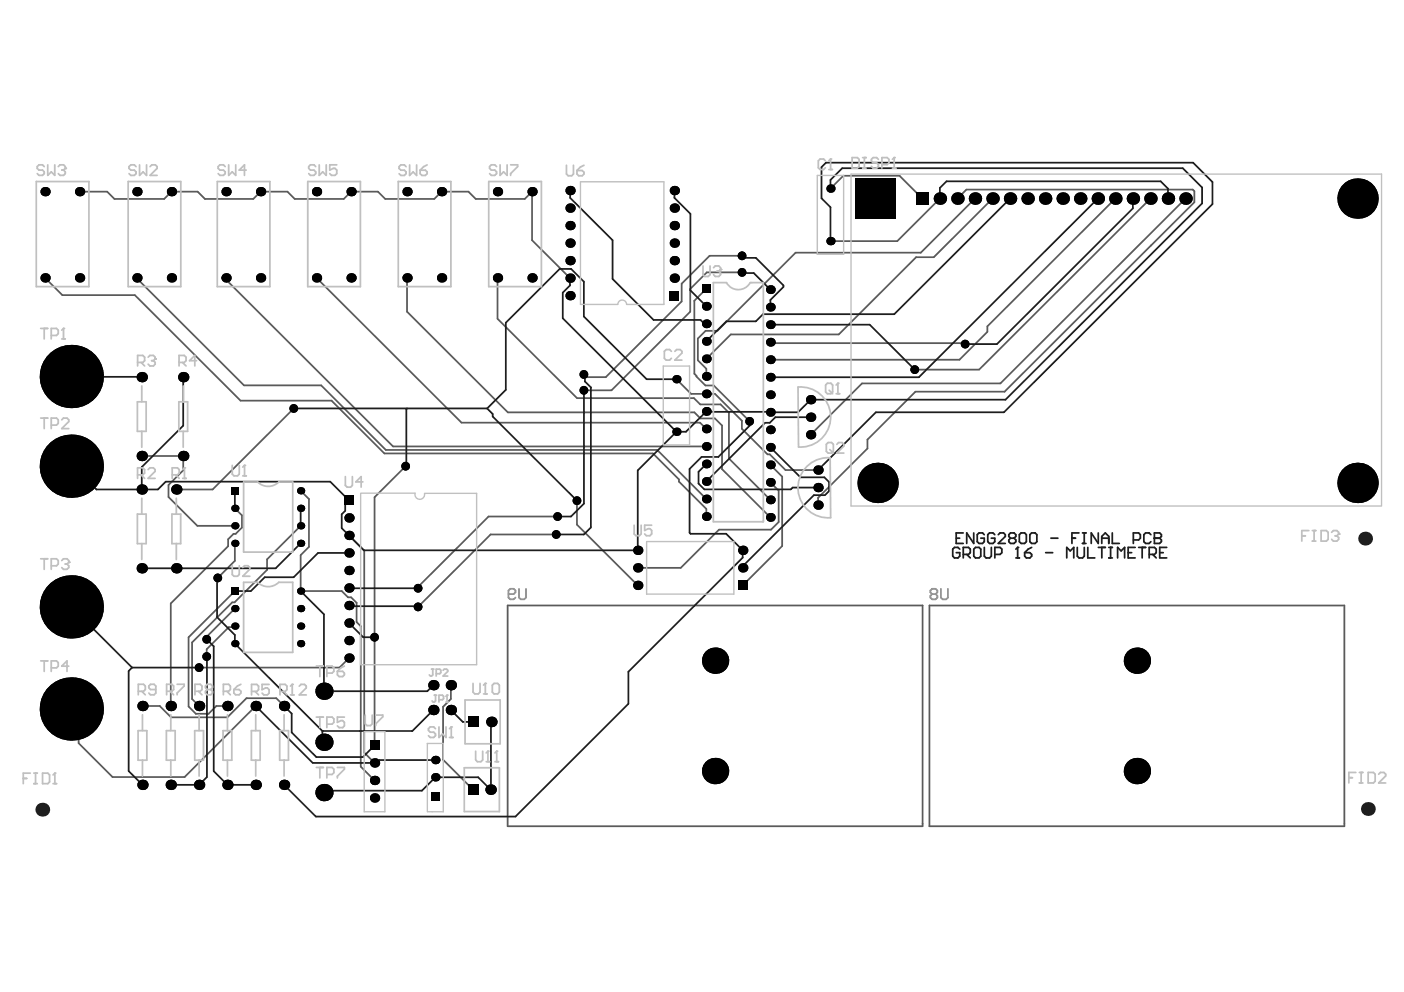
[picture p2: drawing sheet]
<svg xmlns="http://www.w3.org/2000/svg" width="297mm" height="210mm" viewBox="0 0 297 210" stroke-linecap="round" stroke-linejoin="round" font-family="sans-serif">
<path d="M107.6 125.7h1.1l.4-.4v-.3l-.4-.4h-.8l-.3 .4v1.4l.3 .4h.8l.4-.4M109.8 124.6v1.8l.4 .4h.7l.4-.4v-1.8M197.2 125.7l-.4 .4v.3l.4 .4h.7l.4-.4v-.3l-.4-.4M197.2 125.7l-.4-.4v-.3l.4-.4h.7l.4 .4v.3l-.4 .4M197.2 125.7h.7M199.1 124.6v1.8l.3 .4h.8l.3-.4v-1.8" fill="none" stroke="#8c8c8c" stroke-width=".37"/>
<path d="M22.7 40.6l1.5 1.5M29 58.8v.1" fill="none" stroke="#5a5a5a" stroke-width=".37"/>
<circle cx="28.5" cy="58.8" r=".19" fill="#5a5a5a"/>
<path d="M47.8 58.8v.4" fill="none" stroke="#5a5a5a" stroke-width=".37"/>
<circle cx="46.9" cy="58.8" r=".19" fill="#5a5a5a"/>
<path d="M49.4 113h.5M49.1 127.5h.5M49.7 132.5l-.2 .2" fill="none" stroke="#5a5a5a" stroke-width=".37"/>
<circle cx="55.1" cy="40.6" r=".19" fill="#5a5a5a"/>
<path d="M60.8 40.6l1.6 1.5" fill="none" stroke="#5a5a5a" stroke-width=".37"/>
<g fill="#5a5a5a">
<circle cx="63.6" cy="111.3" r=".19"/>
<circle cx="63.6" cy="103.8" r=".19"/>
<circle cx="67" cy="58.8" r=".19"/>
</g>
<path d="M73.6 126.4h.7" fill="none" stroke="#5a5a5a" stroke-width=".37"/>
<circle cx="74.3" cy="40.6" r=".19" fill="#5a5a5a"/>
<path d="M74.3 40.6l-1.6 1.5" fill="none" stroke="#5a5a5a" stroke-width=".37"/>
<circle cx="93.4" cy="40.6" r=".19" fill="#5a5a5a"/>
<path d="M99.1 40.6l1.5 1.5" fill="none" stroke="#5a5a5a" stroke-width=".37"/>
<circle cx="112.6" cy="40.6" r=".19" fill="#5a5a5a"/>
<path d="M112.6 40.6l-1.6 1.5M120.6 58.5v.4M146.9 79.1l.4 .6M149.4 83.3h1.9M143.6 101.4v.5" fill="none" stroke="#5a5a5a" stroke-width=".37"/>
<g fill="#5a5a5a">
<circle cx="157.1" cy="123.9" r=".19"/>
<circle cx="171.5" cy="92" r=".19"/>
</g>
<g fill="none" stroke="#5a5a5a" stroke-width=".37">
<path d="M86.1 58.8v7.2M105.3 58.8v8.6M112.6 40.6v10.2M243.5 51.9h.1M252.4 40.1l.3 .4v2.3M144.2 60v3.8M146 61.1v4.9M146.9 63.6v15.5M147.6 71.6v4.6M149.4 78v1.6M163 72.4l.2 .2M204 72.6l.2 .2"/>
<path d="M208.9 69v1.2M38.8 96.5v3M146.8 84.2l1.3 1.4M146.9 87.3l1.3 1.2M152.4 85.6l1.8 1.7v9.7M152.8 90v9.3M157 89v1.7M162.4 96.1h.5M183.5 93v1.9M35.6 102.6v2.6M49.7 115v3.7M56.5 118.4v2.2"/>
<path d="M63.6 103.8l1.8 1.8v10.1l-1.8 1.8v7.6M77.1 116.5v42.8M79.2 105.2v29.6M122.1 105.9v5.1M149.4 107.7v1.6M164.7 103.8v6.7M165.5 100.9v14.6M36.1 127.7v21.7M39.9 134.8v14.7l1.5 1.5M40.6 135.9v12l1.5 1.5M43.7 134.7v.6M43.7 137.4v1.5"/>
<path d="M72.3 125.1l1.3 1.3M75.4 127.5v4.1l.9 .9v29.7M79.2 135.3v22.4M107.4 128.1v46.7M195.2 128.1v46.7M284.4 128.1v46.7M16.6 151.6v5.6M33.8 149.4l2.4 2.4M95.4 145v2.9l-1.7 1.7v11.2"/>
</g>
<circle cx="9.5" cy="58.8" r=".19" fill="#5a5a5a"/>
<path d="M16.8 40.6h5.9M15.1 150l1.5 1.6" fill="none" stroke="#5a5a5a" stroke-width=".37"/>
<circle cx="36.3" cy="40.6" r=".19" fill="#5a5a5a"/>
<g fill="none" stroke="#5a5a5a" stroke-width=".37">
<path d="M175.7 39.9l2.7-2.7h11.9l4.8 4.8M9.5 58.8l3.7 3.6h15.3l22.4 22.4h19.2l11.2 11.1h56.8l5.5 5.5M29 58.9l22.6 22.6h16.4l13.6 13.7h57.4l10.4 10.4M47.8 59.2l35.4 35.3h66.2M60.8 40.6h-5.7l-1.5 1.5h-10.2l-1.6-1.5h-5.5l-1.6 1.5h-10.5M62.4 42.1h10.3M67 58.8l30.6 30.6h50.5l1.3 1.4M74.3 40.6h5.7l1.5 1.5h10.4l1.5-1.5h5.7M100.6 42.1h10.4M112.6 50.8l8 8.1M157 57.6h-7.5l-3.5 3.5M157 54.1h-6.9l-5.9 5.9"/>
<path d="M198.8 42l-9 9h-14.1M206.3 42l-11.5 11.5h-26.5l-16.5 16.5h-2.5l-1.7 1.6M210 42l-12.4 12.4h-3.8l-16.3 16.4h-22.9l-5.2 5.1M236 42l-27.1 27M243.4 42l-36.3 36.2h-13.6M250.8 42l-39.1 39.1h-29.3l-10.9 10.9M252.4 40.1h-47.9l-1.9 1.9M252.7 42.8l-40.2 40.1h-18.8l-10.2 10.1M86.1 66l21.4 21.3h39.4M105.3 67.4l16.8 16.8h24.7M144.2 63.8l-16 16h-4.2M146 66l-16.6 16.6h-5.9"/>
<path d="M147.3 79.7l1.9 1.9h1.8l7.6 7.6M147.6 76.2l1.8 1.8M149.4 61.1l-2.5 2.5M163.2 72.6h40.8M208.9 70.2l-5.9 5.9h-40M30 96.5h8.8M38.8 99.5l-3.2 3.1M62.1 86.4l-17.1 17.2h-7.7M85.8 98.6l-6.6 6.6M143.1 80.2l3.1 3.1h3.2M148.1 85.6h4.3M148.2 88.5h3l1.6 1.5"/>
<path d="M151.3 83.3l5.7 5.7M152.8 99.3l10.2 10.2M154.2 97l8.8 8.8M157 90.7l5.4 5.4M162.9 96.1l3.3 3.4h6.9M163 98.4l2.5 2.5M183.5 94.9l-10.4 10.4v1.6M35.6 105.2l6.2 6.1h7.9M49.4 113l-1.1 1.1v1.5l-12.2 12.1M49.7 107.6l1.5 1.4v2.6l-1.3 1.4M49.7 118.7l-3.6 3.6M63.6 111.3l-7.1 7.1"/>
<path d="M73.8 113.3l3.3 3.2M117.7 113.1h-13.9l-15.3 15.3M118 109.3h-14.6l-15.1 15M122.1 111l12.8 12.9M143.6 101.9l5.8 5.8M163 102.1l1.7 1.7M164.7 110.5l-1.6 1.6h-11l-8.1 8.1h-9.1M165.5 115.5l-8.4 8.4M49.1 127.5l-8.5 8.4M49.5 132.7h-1.1l-4.7 4.7M49.7 125.1l-9.8 9.7M49.7 128.8l-6 5.9"/>
<path d="M56.5 120.6l-6.9 6.9M63.6 125.1h8.7M73.8 139.2l-2 2.1h-29.7M74.3 126.4l1.1 1.1M107.4 128.1h87.8M284.4 128.1h-87.8v46.7h87.8M30.1 149.4h3.7M48.1 149.4h-2.3l-1.7 1.6h-2.7M54.1 149.4l-15 15h-15.3l-7.2-7.2M60.1 149.4l-1.7-1.7h-6.2l-4.1 4.1h-11.9M77.1 159.3l2.1 2.1M76.3 162.2l2.9 2.9"/>
<path d="M93.7 160.8l6.4 6.3M107.4 174.8h87.8"/>
</g>
<g fill="#000">
<circle cx="175.7" cy="39.9" r=".88"/>
<circle cx="9.5" cy="58.8" r=".99"/>
<circle cx="9.5" cy="40.6" r=".99"/>
<circle cx="16.8" cy="40.6" r=".99"/>
<circle cx="16.8" cy="58.8" r=".99"/>
<circle cx="29" cy="58.8" r=".99"/>
<circle cx="29" cy="40.6" r=".99"/>
<circle cx="36.3" cy="58.8" r=".99"/>
<circle cx="36.3" cy="40.6" r=".99"/>
<circle cx="47.8" cy="58.8" r=".99"/>
<circle cx="47.8" cy="40.6" r=".99"/>
<circle cx="55.1" cy="40.6" r=".99"/>
<circle cx="55.1" cy="58.8" r=".99"/>
<circle cx="67" cy="58.8" r=".99"/>
<circle cx="67" cy="40.6" r=".99"/>
<circle cx="74.3" cy="58.8" r=".99"/>
<circle cx="74.3" cy="40.6" r=".99"/>
<circle cx="86.1" cy="40.6" r=".99"/>
<circle cx="86.1" cy="58.8" r=".99"/>
<circle cx="93.4" cy="40.6" r=".99"/>
<circle cx="93.4" cy="58.8" r=".99"/>
<circle cx="105.3" cy="58.8" r=".99"/>
<circle cx="105.3" cy="40.6" r=".99"/>
<circle cx="112.6" cy="58.8" r=".99"/>
<circle cx="112.6" cy="40.6" r=".99"/>
<circle cx="120.6" cy="58.9" r=".99"/>
<circle cx="120.6" cy="47.7" r=".99"/>
<circle cx="120.6" cy="40.3" r=".99"/>
<circle cx="120.6" cy="44" r=".99"/>
<circle cx="120.6" cy="55.1" r=".99"/>
<circle cx="120.6" cy="51.4" r=".99"/>
<circle cx="142.7" cy="58.9" r=".99"/>
<circle cx="142.7" cy="44" r=".99"/>
<circle cx="142.7" cy="55.1" r=".99"/>
<circle cx="142.7" cy="51.4" r=".99"/>
<circle cx="142.7" cy="40.3" r=".99"/>
<circle cx="142.7" cy="47.7" r=".99"/>
<circle cx="157" cy="57.6" r=".93"/>
<circle cx="157" cy="54.1" r=".93"/>
<circle cx="175.7" cy="51" r=".88"/>
<circle cx="198.8" cy="42" r="1.32"/>
<circle cx="202.6" cy="42" r="1.32"/>
<circle cx="206.3" cy="42" r="1.32"/>
<circle cx="210" cy="42" r="1.32"/>
<circle cx="213.7" cy="42" r="1.32"/>
<circle cx="217.4" cy="42" r="1.32"/>
<circle cx="221.1" cy="42" r="1.32"/>
<circle cx="224.8" cy="42" r="1.32"/>
<circle cx="228.5" cy="42" r="1.32"/>
<circle cx="232.3" cy="42" r="1.32"/>
<circle cx="236" cy="42" r="1.32"/>
<circle cx="239.7" cy="42" r="1.32"/>
<circle cx="243.4" cy="42" r="1.32"/>
<circle cx="247.1" cy="42" r="1.32"/>
<circle cx="250.8" cy="42" r="1.32"/>
<circle cx="287.2" cy="42" r="4.3"/>
<circle cx="15.1" cy="79.7" r="6.7"/>
<circle cx="30" cy="79.8" r="1.1"/>
<circle cx="38.8" cy="79.8" r="1.1"/>
<circle cx="120.6" cy="62.6" r=".99"/>
<circle cx="123.5" cy="79.2" r=".93"/>
<circle cx="149.4" cy="79.6" r=".93"/>
<circle cx="149.4" cy="64.8" r=".93"/>
<circle cx="149.4" cy="72.2" r=".93"/>
<circle cx="149.4" cy="75.9" r=".93"/>
<circle cx="149.4" cy="68.5" r=".93"/>
<circle cx="163" cy="72.4" r=".93"/>
<circle cx="163" cy="76.1" r=".93"/>
<circle cx="163" cy="68.7" r=".93"/>
<circle cx="163" cy="65" r=".93"/>
<circle cx="163" cy="79.8" r=".93"/>
<circle cx="163" cy="61.3" r=".93"/>
<circle cx="193.5" cy="78.2" r=".93"/>
<circle cx="204.2" cy="72.8" r=".93"/>
<circle cx="15.1" cy="98.6" r="6.7"/>
<circle cx="30" cy="96.5" r="1.1"/>
<circle cx="38.8" cy="96.5" r="1.1"/>
<circle cx="62.1" cy="86.4" r=".93"/>
<circle cx="85.8" cy="98.6" r=".93"/>
<circle cx="123.5" cy="82.6" r=".93"/>
<circle cx="143.1" cy="91.4" r=".88"/>
<circle cx="143.1" cy="80.2" r=".88"/>
<circle cx="149.4" cy="87.1" r=".93"/>
<circle cx="149.4" cy="94.5" r=".93"/>
<circle cx="149.4" cy="98.2" r=".93"/>
<circle cx="149.4" cy="90.8" r=".93"/>
<circle cx="149.4" cy="83.3" r=".93"/>
<circle cx="158.6" cy="89.2" r=".93"/>
<circle cx="163" cy="98.4" r=".93"/>
<circle cx="163" cy="87.2" r=".93"/>
<circle cx="163" cy="90.9" r=".93"/>
<circle cx="163" cy="83.5" r=".93"/>
<circle cx="163" cy="94.7" r=".93"/>
<circle cx="171.5" cy="92" r=".99"/>
<circle cx="171.5" cy="84.6" r=".99"/>
<circle cx="171.5" cy="88.3" r=".99"/>
<circle cx="173.1" cy="99.5" r=".99"/>
<circle cx="30" cy="103.6" r="1.1"/>
<circle cx="37.3" cy="103.6" r="1.1"/>
<circle cx="49.7" cy="115" r=".77"/>
<circle cx="49.7" cy="107.6" r=".77"/>
<circle cx="49.7" cy="111.3" r=".77"/>
<circle cx="63.6" cy="115" r=".77"/>
<circle cx="63.6" cy="103.8" r=".77"/>
<circle cx="63.6" cy="111.3" r=".77"/>
<circle cx="63.6" cy="107.6" r=".77"/>
<circle cx="73.8" cy="117" r=".99"/>
<circle cx="73.8" cy="113.3" r=".99"/>
<circle cx="73.8" cy="109.6" r=".99"/>
<circle cx="117.7" cy="113.1" r=".93"/>
<circle cx="118" cy="109.3" r=".93"/>
<circle cx="122.1" cy="105.9" r=".93"/>
<circle cx="134.9" cy="116.4" r=".99"/>
<circle cx="149.4" cy="101.9" r=".93"/>
<circle cx="149.4" cy="105.6" r=".93"/>
<circle cx="149.4" cy="109.3" r=".93"/>
<circle cx="157.1" cy="116.4" r=".99"/>
<circle cx="163" cy="109.5" r=".93"/>
<circle cx="163" cy="105.8" r=".93"/>
<circle cx="163" cy="102.1" r=".93"/>
<circle cx="173.1" cy="103.2" r=".99"/>
<circle cx="173.1" cy="106.9" r=".99"/>
<circle cx="185.7" cy="102.2" r="4.3"/>
<circle cx="287.2" cy="102.2" r="4.3"/>
<circle cx="15.1" cy="128.4" r="6.7"/>
<circle cx="30" cy="120.3" r="1.1"/>
<circle cx="37.3" cy="120.3" r="1.1"/>
<circle cx="43.7" cy="138.9" r=".93"/>
<circle cx="43.7" cy="135.3" r=".93"/>
<circle cx="46.1" cy="122.3" r=".93"/>
<circle cx="49.7" cy="132.5" r=".77"/>
<circle cx="49.7" cy="136.2" r=".77"/>
<circle cx="49.7" cy="128.8" r=".77"/>
<circle cx="63.6" cy="132.5" r=".77"/>
<circle cx="63.6" cy="136.2" r=".77"/>
<circle cx="63.6" cy="128.8" r=".77"/>
<circle cx="63.6" cy="125.1" r=".77"/>
<circle cx="73.8" cy="139.2" r=".99"/>
<circle cx="73.8" cy="120.7" r=".99"/>
<circle cx="73.8" cy="124.4" r=".99"/>
<circle cx="73.8" cy="135.5" r=".99"/>
<circle cx="73.8" cy="131.8" r=".99"/>
<circle cx="73.8" cy="128.1" r=".99"/>
<circle cx="79.2" cy="134.8" r=".93"/>
<circle cx="88.5" cy="124.5" r=".93"/>
<circle cx="88.5" cy="128.4" r=".93"/>
<circle cx="134.9" cy="120.2" r=".99"/>
<circle cx="134.9" cy="123.9" r=".99"/>
<circle cx="151.3" cy="139.8" r="2.79"/>
<circle cx="157.1" cy="120.2" r=".99"/>
<circle cx="240.5" cy="139.8" r="2.79"/>
<circle cx="15.1" cy="150" r="6.7"/>
<circle cx="30.1" cy="149.4" r="1.1"/>
<circle cx="36.1" cy="149.4" r="1.1"/>
<circle cx="42.1" cy="149.4" r="1.1"/>
<circle cx="42.1" cy="141.3" r=".93"/>
<circle cx="48.1" cy="149.4" r="1.1"/>
<circle cx="54.1" cy="149.4" r="1.1"/>
<circle cx="60.1" cy="149.4" r="1.1"/>
<circle cx="68.5" cy="146.3" r="1.83"/>
<circle cx="68.5" cy="157.1" r="1.83"/>
<circle cx="91.7" cy="145" r="1.1"/>
<circle cx="91.7" cy="150.2" r="1.1"/>
<circle cx="95.4" cy="145" r="1.1"/>
<circle cx="95.4" cy="150.2" r="1.1"/>
<circle cx="104" cy="152.8" r="1.11"/>
<circle cx="30.1" cy="166.1" r="1.1"/>
<circle cx="36.1" cy="166.1" r="1.1"/>
<circle cx="42.1" cy="166.1" r="1.1"/>
<circle cx="48.1" cy="166.1" r="1.1"/>
<circle cx="54.1" cy="166.1" r="1.1"/>
<circle cx="60.1" cy="166.1" r="1.1"/>
<circle cx="68.5" cy="167.7" r="1.83"/>
<circle cx="79.2" cy="161.4" r=".99"/>
<circle cx="79.2" cy="165.1" r=".99"/>
<circle cx="79.2" cy="168.8" r=".99"/>
<circle cx="92.1" cy="164.5" r=".89"/>
<circle cx="92.1" cy="160.8" r=".89"/>
<circle cx="103.8" cy="167.1" r="1.11"/>
<circle cx="151.3" cy="163.2" r="2.79"/>
<circle cx="240.5" cy="163.2" r="2.79"/>
</g>
<g fill="#000">
<path d="M181 37.8h8.6v8.5h-8.6z" fill-rule="evenodd"/>
<path d="M193.8 40.7h2.7v2.6h-2.7z" fill-rule="evenodd"/>
<path d="M141.7 61.6h2v1.9h-2z" fill-rule="evenodd"/>
<path d="M148.5 60.2h1.9v1.8h-1.9z" fill-rule="evenodd"/>
<path d="M48.9 103.1h1.6v1.5h-1.6z" fill-rule="evenodd"/>
<path d="M72.9 104.9h1.9v2h-1.9z" fill-rule="evenodd"/>
<path d="M48.9 124.3h1.6v1.5h-1.6z" fill-rule="evenodd"/>
<path d="M156.2 122.9h1.9v1.9h-1.9z" fill-rule="evenodd"/>
<path d="M78.3 156.7h1.9v2h-1.9z" fill-rule="evenodd"/>
<path d="M99.1 151.6h2.3v2.3h-2.3z" fill-rule="evenodd"/>
<path d="M91.2 167.6h1.8v1.8h-1.8z" fill-rule="evenodd"/>
<path d="M99 166h2.2v2.2h-2.2z" fill-rule="evenodd"/>
</g>
<path d="M15.1 79.7h.1M29.9 79.7l.1 .1M43.7 138.9l.1 .1M46.1 122.3l-.2 .1" fill="none" stroke="#1e1e1e" stroke-width=".37"/>
<g fill="#1e1e1e">
<circle cx="63.6" cy="125.1" r=".19"/>
<circle cx="63.6" cy="115" r=".19"/>
</g>
<g fill="none" stroke="#1e1e1e" stroke-width=".37">
<path d="M120.6 58.9v1.5M120.6 40.3v1.6M120.6 58.9h.1M142.7 40.3v1.6M123.5 79.2l.2 .3v1.2M148.2 67.7l.8 .8M86 98.5l-.2 .1M86.1 86.4l-.1 .2M104.2 87.6v.5M123.5 82.6h.1M72.3 111.8l1.5 1.5M73.8 105.9l-.8 .8"/>
<path d="M125 111.6l-1.5 1.5M147.8 102.3l1.2 1.2M73.8 128.1l.2 .2M73.8 124.4l.1 .1M88.3 128.3l.2 .1M68.2 156.7l.3 .4M91.7 145l-1.3 1.3M104 152.8h-.1M103.9 167l-.1 .1"/>
</g>
<circle cx="157.1" cy="116.4" r=".19" fill="#1e1e1e"/>
<path d="M158.6 89.6v.5M161.9 89.5h1M157.1 116.4v.1M167.7 103.2l-.4 .3" fill="none" stroke="#1e1e1e" stroke-width=".37"/>
<circle cx="171.5" cy="84.6" r=".19" fill="#1e1e1e"/>
<g fill="none" stroke="#1e1e1e" stroke-width=".37">
<path d="M174.7 34.4l-.9 1v6.6l1.9 1.8v7.2M175.7 38.1v1.8M198.8 39.8v2.2M254.3 39.7v3.3M256.5 38.5v4.7M123.5 59.6v7.4M129.6 50.8v8.2M146.1 45.2v16.2M239.7 42v2.1M38.8 79.8v10.3M107 68.3v14.2M119.1 61.9v5.4"/>
<path d="M149 68.5h.4M163 63.5v1.5M165.8 60.4v.3M15.1 98.6h.4M30 98.8v4.8h3.4M86 86.6v11.9M103.1 86.4l1.1 1.2M123.6 82.6v24M123.7 80.7l1.3 1.3v29.6M134.9 99.5v16.9M136.8 80.2h6.3M145.9 99.2v13.5l.2 .2h7.5"/>
<path d="M147.8 99.8v2.5M148.4 96.7h3.6M149.4 87.1h.1M162.9 87.1l.1 .1M164 88.3l-1.1 1.2M49.7 103.8v3.8M63.6 107.6v3.7M73 106.7v1.4l-.7 .7v3M118 109.3h2.8M157.1 116.5v1.5M157.1 119.8v.4M169.3 101h5.1l1 1v1.9l-.9 .9h-2.3"/>
<path d="M30 120.3h7.3M43.7 135.3l1.5 1.5M43.8 139v25.4M45.9 122.4v8.2M49.7 134.4v1.8M68.5 130v16.3M27.9 141.3l-.7 .7v21.2M61.7 151v4M68.2 154.7v2M97.9 152.8h2.3M103.9 152.8v14.2M132.9 142.1v6.8"/>
<path d="M80.3 160.8l-.6 .6h-.5"/>
</g>
<circle cx="173.1" cy="99.5" r=".19" fill="#1e1e1e"/>
<g fill="none" stroke="#1e1e1e" stroke-width=".37">
<path d="M174.7 34.4h77.7l4.1 4.1M175.7 38.1l2.5-2.5h72l4.1 4.1M198.8 39.8l1.5-1.4h45.3l1.5 1.5v2.1M120.6 41.9l9 8.9M123.5 59.6l-2.7-2.7h-2.4l-11.4 11.4M129.6 59l8.7 8.7h9.9M142.7 41.9l3.4 3.3M157.3 57.8h2.2l3.5 3.5M157.4 54.6h2.5l5.9 5.8M213.7 42l-24.5 24.5h-27.8l-1.5 1.5h-6.2l-4.3 4.2M232.3 42l-37.9 37.8h-31.4M239.7 44.1l-28.8 28.7h-6.7"/>
<path d="M254.3 43l-41.6 41.6h-41.2l-2.7 2.6h-5.8M256.5 43.2l-44.1 44h-27.1l-12.2 12.3M15.2 79.7h14.7M119.1 67.3l24 24.1M120.6 60.4l-1.5 1.5M123.5 67l13.3 13.2M146.1 61.4l3.3 3.4M163 68.7h21l9.5 9.5M165.8 60.7l-2.8 2.8M15.5 98.6l4.9 5h9.6M38.8 90.1l-8.8 8.7M104.2 88.1l17.9 17.8"/>
<path d="M107 82.5l-3.9 3.9h-41M143.1 91.4l-8.2 8.1M148.4 96.7l-2.5 2.5M149.4 98.2l-1.6 1.6M149.4 87.1l-4.3 4.3h-2M149.5 87.1h13.4M158.6 90.1l-6.6 6.6M161.9 89.5l-12.5 12.4M163 94.7l6.3 6.3M164 88.3h7.5M33.4 103.6l1.7-1.7h34.8l3.9 4M63.6 115l-5.3 5.3h-21"/>
<path d="M73.8 117h-6.5l-5.2 5.1h-6.1l-2.9 3h-3.4M73.8 113.3l3.2 3.1h57.9M117.7 113.1h5.8M123.6 106.6l-2.8 2.7M149 103.5h18.3M153.6 112.9l3.5 3.5M157.1 118l-24.2 24.1M167.7 103.2h5.4M172.2 104.8l-15.1 15M203.1 116.2l-.4-.4h-.8l-.3 .4v1.5l.3 .4h.8l.4-.4v-.8h-.8M203.8 117.3h1.1l.4-.4v-.7l-.4-.4h-1.1v2.3M204.5 117.3l.8 .8"/>
<path d="M206 116.2l.4-.4h.7l.4 .4v1.5l-.4 .4h-.7l-.4-.4zM208.2 115.8v1.9l.4 .4h.8l.3-.4v-1.9M210.5 117.3h1.1l.4-.4v-.7l-.4-.4h-1.1v2.3M214.9 118.1h.8M215.3 115.8v2.3M15.1 128.4l12.8 12.9h14.2M45.2 136.8v26.4l2.9 2.9h6M45.9 130.6l3.8 3.8M49.7 136.2l18.5 18.5h19l4.5-4.5M63.6 125.1l4.9 4.9M73.8 131.8l3 3h2.4M73.9 124.5h14.6"/>
<path d="M74 128.3h14.3M54.1 149.4l12.1 12h13M60.1 149.4l1.6 1.6M61.7 155l5.2 5.2h9.9l2.4-2.5M68.5 146.3h21.9M95.4 150.2l2.5 2.6M132.9 148.9l-23.8 23.9h-42.3l-6.7-6.7M27.2 163.2l2.9 2.9M43.8 164.4l-1.7 1.7h-6M80.3 160.8h11.8M103.8 167.1l-2.6-2.6h-9.1l-2.8 2.8h-20.4l-.4 .4"/>
</g>
<circle cx="215.3" cy="115.8" r=".19" fill="#1e1e1e"/>
<g fill="none" stroke="#1e1e1e" stroke-width=".37">
<path d="M202.3 113.9h.7M203.8 112.8h-1.5v2.2h1.5M206 112.8v2.2l-1.5-2.2v2.2M208.2 113.1l-.3-.3h-.8l-.3 .3v1.5l.3 .4h.8l.3-.4v-.7h-.7M210.5 113.1l-.4-.3h-.8l-.3 .3v1.5l.3 .4h.8l.4-.4v-.7h-.8M211.2 113.1l.4-.3h.7l.4 .3v.4l-1.5 1.5h1.5M213.8 113.9l-.4-.4v-.4l.4-.3h.7l.4 .3v.4l-.4 .4M213.8 113.9l-.4 .3v.4l.4 .4h.7l.4-.4v-.4l-.4-.3M213.8 113.9h.7M215.3 115.8l-.4 .4M215.7 113.1l.3-.3h.8l.3 .3v1.5l-.3 .4h-.8l-.3-.4zM216.8 116.9h1.1l.4 .4v.4l-.4 .4h-.7l-.4-.4z"/>
<path d="M217.9 113.1l.4-.3h.7l.4 .3v1.5l-.4 .4h-.7l-.4-.4zM218.3 115.8l-.8 .4-.7 .7M221.2 116.9h1.5M222.3 113.9h1.5M225.7 118.1v-2.3l.7 .8 .8-.8v2.3M226.8 113.9h.7M227.9 115.8v1.9l.4 .4h.7l.4-.4v-1.9M228.3 112.8h-1.5v2.2M229 112.8h.8M229 115h.8M229.4 112.8v2.2M230.1 115.8v2.3h1.5"/>
<path d="M232.4 112.8v2.2l-1.5-2.2v2.2M232.4 115.8h1.5M233.1 115v-1.5l.7-.7 .8 .7v1.5M233.1 113.9h1.5M233.1 115.8v2.3M234.6 118.1h.7M234.6 115.8h.7M235 115.8v2.3M235.3 112.8v2.2h1.5M236.4 118.1v-2.3l.8 .8 .7-.8v2.3M238.7 116.9h.7M239.8 114.2h1.1l.4-.3v-.8l-.4-.3h-1.1v2.2"/>
<path d="M240.2 115.8h-1.5v2.3h1.5M240.9 115.8h1.5M241.6 115.8v2.3M243.1 117.3h1.1l.4-.4v-.7l-.4-.4h-1.1v2.3M243.5 113.1l-.4-.3h-.7l-.4 .3v1.5l.4 .4h.7l.4-.4M243.9 117.3l.7 .8M244.2 112.8v2.2h1.1l.4-.4v-.4l-.4-.3h-1.1M245.4 116.9h.7M246.8 115.8h-1.4v2.3h1.4"/>
</g>
<circle cx="244.2" cy="113.9" r=".19" fill="#1e1e1e"/>
<path d="M244.2 112.8h1.1l.4 .3v.4l-.4 .4h-1.1" fill="none" stroke="#1e1e1e" stroke-width=".37"/>
<g fill="#000">
<circle cx="175.7" cy="39.9" r=".88"/>
<circle cx="9.5" cy="58.8" r=".99"/>
<circle cx="9.5" cy="40.6" r=".99"/>
<circle cx="16.8" cy="40.6" r=".99"/>
<circle cx="16.8" cy="58.8" r=".99"/>
<circle cx="29" cy="58.8" r=".99"/>
<circle cx="29" cy="40.6" r=".99"/>
<circle cx="36.3" cy="58.8" r=".99"/>
<circle cx="36.3" cy="40.6" r=".99"/>
<circle cx="47.8" cy="58.8" r=".99"/>
<circle cx="47.8" cy="40.6" r=".99"/>
<circle cx="55.1" cy="40.6" r=".99"/>
<circle cx="55.1" cy="58.8" r=".99"/>
<circle cx="67" cy="58.8" r=".99"/>
<circle cx="67" cy="40.6" r=".99"/>
<circle cx="74.3" cy="58.8" r=".99"/>
<circle cx="74.3" cy="40.6" r=".99"/>
<circle cx="86.1" cy="40.6" r=".99"/>
<circle cx="86.1" cy="58.8" r=".99"/>
<circle cx="93.4" cy="40.6" r=".99"/>
<circle cx="93.4" cy="58.8" r=".99"/>
<circle cx="105.3" cy="58.8" r=".99"/>
<circle cx="105.3" cy="40.6" r=".99"/>
<circle cx="112.6" cy="58.8" r=".99"/>
<circle cx="112.6" cy="40.6" r=".99"/>
<circle cx="120.6" cy="58.9" r=".99"/>
<circle cx="120.6" cy="47.7" r=".99"/>
<circle cx="120.6" cy="40.3" r=".99"/>
<circle cx="120.6" cy="44" r=".99"/>
<circle cx="120.6" cy="55.1" r=".99"/>
<circle cx="120.6" cy="51.4" r=".99"/>
<circle cx="142.7" cy="58.9" r=".99"/>
<circle cx="142.7" cy="44" r=".99"/>
<circle cx="142.7" cy="55.1" r=".99"/>
<circle cx="142.7" cy="51.4" r=".99"/>
<circle cx="142.7" cy="40.3" r=".99"/>
<circle cx="142.7" cy="47.7" r=".99"/>
<circle cx="157" cy="57.6" r=".93"/>
<circle cx="157" cy="54.1" r=".93"/>
<circle cx="175.7" cy="51" r=".88"/>
<circle cx="198.8" cy="42" r="1.32"/>
<circle cx="202.6" cy="42" r="1.32"/>
<circle cx="206.3" cy="42" r="1.32"/>
<circle cx="210" cy="42" r="1.32"/>
<circle cx="213.7" cy="42" r="1.32"/>
<circle cx="217.4" cy="42" r="1.32"/>
<circle cx="221.1" cy="42" r="1.32"/>
<circle cx="224.8" cy="42" r="1.32"/>
<circle cx="228.5" cy="42" r="1.32"/>
<circle cx="232.3" cy="42" r="1.32"/>
<circle cx="236" cy="42" r="1.32"/>
<circle cx="239.7" cy="42" r="1.32"/>
<circle cx="243.4" cy="42" r="1.32"/>
<circle cx="247.1" cy="42" r="1.32"/>
<circle cx="250.8" cy="42" r="1.32"/>
<circle cx="287.2" cy="42" r="4.3"/>
<circle cx="15.1" cy="79.7" r="6.7"/>
<circle cx="30" cy="79.8" r="1.1"/>
<circle cx="38.8" cy="79.8" r="1.1"/>
<circle cx="120.6" cy="62.6" r=".99"/>
<circle cx="123.5" cy="79.2" r=".93"/>
<circle cx="149.4" cy="79.6" r=".93"/>
<circle cx="149.4" cy="64.8" r=".93"/>
<circle cx="149.4" cy="72.2" r=".93"/>
<circle cx="149.4" cy="75.9" r=".93"/>
<circle cx="149.4" cy="68.5" r=".93"/>
<circle cx="163" cy="72.4" r=".93"/>
<circle cx="163" cy="76.1" r=".93"/>
<circle cx="163" cy="68.7" r=".93"/>
<circle cx="163" cy="65" r=".93"/>
<circle cx="163" cy="79.8" r=".93"/>
<circle cx="163" cy="61.3" r=".93"/>
<circle cx="193.5" cy="78.2" r=".93"/>
<circle cx="204.2" cy="72.8" r=".93"/>
<circle cx="15.1" cy="98.6" r="6.7"/>
<circle cx="30" cy="96.5" r="1.1"/>
<circle cx="38.8" cy="96.5" r="1.1"/>
<circle cx="62.1" cy="86.4" r=".93"/>
<circle cx="85.8" cy="98.6" r=".93"/>
<circle cx="123.5" cy="82.6" r=".93"/>
<circle cx="143.1" cy="91.4" r=".88"/>
<circle cx="143.1" cy="80.2" r=".88"/>
<circle cx="149.4" cy="87.1" r=".93"/>
<circle cx="149.4" cy="94.5" r=".93"/>
<circle cx="149.4" cy="98.2" r=".93"/>
<circle cx="149.4" cy="90.8" r=".93"/>
<circle cx="149.4" cy="83.3" r=".93"/>
<circle cx="158.6" cy="89.2" r=".93"/>
<circle cx="163" cy="98.4" r=".93"/>
<circle cx="163" cy="87.2" r=".93"/>
<circle cx="163" cy="90.9" r=".93"/>
<circle cx="163" cy="83.5" r=".93"/>
<circle cx="163" cy="94.7" r=".93"/>
<circle cx="171.5" cy="92" r=".99"/>
<circle cx="171.5" cy="84.6" r=".99"/>
<circle cx="171.5" cy="88.3" r=".99"/>
<circle cx="173.1" cy="99.5" r=".99"/>
<circle cx="30" cy="103.6" r="1.1"/>
<circle cx="37.3" cy="103.6" r="1.1"/>
<circle cx="49.7" cy="115" r=".77"/>
<circle cx="49.7" cy="107.6" r=".77"/>
<circle cx="49.7" cy="111.3" r=".77"/>
<circle cx="63.6" cy="115" r=".77"/>
<circle cx="63.6" cy="103.8" r=".77"/>
<circle cx="63.6" cy="111.3" r=".77"/>
<circle cx="63.6" cy="107.6" r=".77"/>
<circle cx="73.8" cy="117" r=".99"/>
<circle cx="73.8" cy="113.3" r=".99"/>
<circle cx="73.8" cy="109.6" r=".99"/>
<circle cx="117.7" cy="113.1" r=".93"/>
<circle cx="118" cy="109.3" r=".93"/>
<circle cx="122.1" cy="105.9" r=".93"/>
<circle cx="134.9" cy="116.4" r=".99"/>
<circle cx="149.4" cy="101.9" r=".93"/>
<circle cx="149.4" cy="105.6" r=".93"/>
<circle cx="149.4" cy="109.3" r=".93"/>
<circle cx="157.1" cy="116.4" r=".99"/>
<circle cx="163" cy="109.5" r=".93"/>
<circle cx="163" cy="105.8" r=".93"/>
<circle cx="163" cy="102.1" r=".93"/>
<circle cx="173.1" cy="103.2" r=".99"/>
<circle cx="173.1" cy="106.9" r=".99"/>
<circle cx="185.7" cy="102.2" r="4.3"/>
<circle cx="287.2" cy="102.2" r="4.3"/>
<circle cx="15.1" cy="128.4" r="6.7"/>
<circle cx="30" cy="120.3" r="1.1"/>
<circle cx="37.3" cy="120.3" r="1.1"/>
<circle cx="43.7" cy="138.9" r=".93"/>
<circle cx="43.7" cy="135.3" r=".93"/>
<circle cx="46.1" cy="122.3" r=".93"/>
<circle cx="49.7" cy="132.5" r=".77"/>
<circle cx="49.7" cy="136.2" r=".77"/>
<circle cx="49.7" cy="128.8" r=".77"/>
<circle cx="63.6" cy="132.5" r=".77"/>
<circle cx="63.6" cy="136.2" r=".77"/>
<circle cx="63.6" cy="128.8" r=".77"/>
<circle cx="63.6" cy="125.1" r=".77"/>
<circle cx="73.8" cy="139.2" r=".99"/>
<circle cx="73.8" cy="120.7" r=".99"/>
<circle cx="73.8" cy="124.4" r=".99"/>
<circle cx="73.8" cy="135.5" r=".99"/>
<circle cx="73.8" cy="131.8" r=".99"/>
<circle cx="73.8" cy="128.1" r=".99"/>
<circle cx="79.2" cy="134.8" r=".93"/>
<circle cx="88.5" cy="124.5" r=".93"/>
<circle cx="88.5" cy="128.4" r=".93"/>
<circle cx="134.9" cy="120.2" r=".99"/>
<circle cx="134.9" cy="123.9" r=".99"/>
<circle cx="151.3" cy="139.8" r="2.79"/>
<circle cx="157.1" cy="120.2" r=".99"/>
<circle cx="240.5" cy="139.8" r="2.79"/>
<circle cx="15.1" cy="150" r="6.7"/>
<circle cx="30.1" cy="149.4" r="1.1"/>
<circle cx="36.1" cy="149.4" r="1.1"/>
<circle cx="42.1" cy="149.4" r="1.1"/>
<circle cx="42.1" cy="141.3" r=".93"/>
<circle cx="48.1" cy="149.4" r="1.1"/>
<circle cx="54.1" cy="149.4" r="1.1"/>
<circle cx="60.1" cy="149.4" r="1.1"/>
<circle cx="68.5" cy="146.3" r="1.83"/>
<circle cx="68.5" cy="157.1" r="1.83"/>
<circle cx="91.7" cy="145" r="1.1"/>
<circle cx="91.7" cy="150.2" r="1.1"/>
<circle cx="95.4" cy="145" r="1.1"/>
<circle cx="95.4" cy="150.2" r="1.1"/>
<circle cx="104" cy="152.8" r="1.11"/>
<circle cx="30.1" cy="166.1" r="1.1"/>
<circle cx="36.1" cy="166.1" r="1.1"/>
<circle cx="42.1" cy="166.1" r="1.1"/>
<circle cx="48.1" cy="166.1" r="1.1"/>
<circle cx="54.1" cy="166.1" r="1.1"/>
<circle cx="60.1" cy="166.1" r="1.1"/>
<circle cx="68.5" cy="167.7" r="1.83"/>
<circle cx="79.2" cy="161.4" r=".99"/>
<circle cx="79.2" cy="165.1" r=".99"/>
<circle cx="79.2" cy="168.8" r=".99"/>
<circle cx="92.1" cy="164.5" r=".89"/>
<circle cx="92.1" cy="160.8" r=".89"/>
<circle cx="103.8" cy="167.1" r="1.11"/>
<circle cx="151.3" cy="163.2" r="2.79"/>
<circle cx="240.5" cy="163.2" r="2.79"/>
</g>
<g fill="#000">
<path d="M181 37.8h8.6v8.5h-8.6z" fill-rule="evenodd"/>
<path d="M193.8 40.7h2.7v2.6h-2.7z" fill-rule="evenodd"/>
<path d="M141.7 61.6h2v1.9h-2z" fill-rule="evenodd"/>
<path d="M148.5 60.2h1.9v1.8h-1.9z" fill-rule="evenodd"/>
<path d="M48.9 103.1h1.6v1.5h-1.6z" fill-rule="evenodd"/>
<path d="M72.9 104.9h1.9v2h-1.9z" fill-rule="evenodd"/>
<path d="M48.9 124.3h1.6v1.5h-1.6z" fill-rule="evenodd"/>
<path d="M156.2 122.9h1.9v1.9h-1.9z" fill-rule="evenodd"/>
<path d="M78.3 156.7h1.9v2h-1.9z" fill-rule="evenodd"/>
<path d="M99.1 151.6h2.3v2.3h-2.3z" fill-rule="evenodd"/>
<path d="M91.2 167.6h1.8v1.8h-1.8z" fill-rule="evenodd"/>
<path d="M99 166h2.2v2.2h-2.2z" fill-rule="evenodd"/>
</g>
<g fill="#1e1e1e">
<circle cx="8.9" cy="171.3" r="1.46"/>
<circle cx="289.4" cy="171.2" r="1.46"/>
<circle cx="288.8" cy="114" r="1.46"/>
</g>
<g fill="none" stroke="#c0c0c0" stroke-width=".37">
<path d="M7.7 38.4h11.1v22.3h-11.1zM27.1 38.4h11.2v22.3h-11.2zM46 38.4h11.1v22.3h-11.1zM65.1 38.4h11.1v22.3h-11.1zM84.3 38.4h11.1v22.3h-11.1zM103.4 38.4h11.1v22.3h-11.1zM153.7 59.8h-2.8v50.6h10.6v-50.6h-2.8M29.1 85h1.8v6.3h-1.8zM30 81.7v3.3M30 91.3v3.3M37.8 85h1.9v6.3h-1.9zM38.8 81.7v3.3"/>
<path d="M38.8 91.3v3.3M168.8 81.9l.1 12.7M175.6 96.9l.1 12.6M29.1 108.8h1.8v6.2h-1.8zM30 105.4v3.4M30 115v3.4M36.4 108.8h1.8v6.2h-1.8zM37.3 105.4v3.4M37.3 115v3.4M54.5 102h-3v14.8h10.4v-14.8h-2.9M54.5 123.2h-3v14.8h10.4v-14.8h-2.9M29.2 154.6h1.9v6.3h-1.9z"/>
<path d="M30.1 151.2v3.4M35.2 154.6h1.9v6.3h-1.9zM36.1 151.2v3.4M41.2 154.6h1.9v6.3h-1.9zM42.1 151.2v3.4M47.2 154.6h1.8v6.3h-1.8zM48.1 151.2v3.4M53.2 154.6h1.8v6.3h-1.8zM54.1 151.2v3.4M59.2 154.6h1.8v6.3h-1.8zM60.1 151.2v3.4M91.9 147.1h.5"/>
<path d="M92.1 147.1v1.2l-.2 .3h-.2l-.3-.3M92.9 148.1h.7l.2-.3v-.5l-.2-.2h-.7v1.5M94.3 148.6h.5M94.6 147.1v1.5M98.4 148.1h7.4v9.3h-7.4zM30.1 160.9v3.3M36.1 160.9v3.3M42.1 160.9v3.3M48.1 160.9v3.3M54.1 160.9v3.3M60.1 160.9v3.3M98.2 162.5h7.5v9.2h-7.5z"/>
</g>
<path d="M172.9 37.1h5.6v16.7h-5.6zM130.7 64.4h-7.9v-25.9h17.7v25.9h-7.9M140.3 77.5h5.6v16.6h-5.6zM76.3 104.4v36.3h24.5v-36.3h-11M76.4 104.4h11.4M136.8 114.6h18.5l-.1 11.1h-18.4zM292.3 107v-70.2h-112.3v70.3h112.3M81.4 154.8h-4.3v17h4.3v-17M90.4 171.8v-14.5h3.4v14.5h-3.3" fill="none" stroke="#c0c0c0" stroke-width=".29"/>
<circle cx="94.6" cy="147.1" r=".19" fill="#c0c0c0"/>
<g fill="none" stroke="#c0c0c0" stroke-width=".37">
<path d="M29.1 76.7h1.1l.4-.4v-.7l-.4-.4h-1.1v2.2M29.9 76.7l.7 .7M31.3 75.6l.4-.4h.8l.3 .4v.4M31.3 99.4l.4-.4h.7l.4 .4v.3l-1.5 1.5h1.5M29.1 100.5h1.1l.4-.4v-.7l-.4-.4h-1.1v2.2M29.8 100.5l.8 .7M29.3 146.3h1.1l.3-.4v-.7l-.3-.4h-1.1v2.2M30 146.3l.7 .7M33 145.9h-1.1l-.4-.4v-.3l.4-.4h.7l.4 .4v1.4l-.4 .4h-.7l-.4-.4M91.3 141.6h.5M91.6 141.6v1.2l-.3 .2h-.2l-.3-.2M92.3 142.6h.7l.3-.3v-.5l-.3-.2h-.7v1.4"/>
<path d="M93.7 141.8l.3-.2h.5l.2 .2v.3l-1 .9h1M94.6 147.1l-.3 .2"/>
</g>
<circle cx="32.8" cy="76" r=".19" fill="#c0c0c0"/>
<g fill="none" stroke="#c0c0c0" stroke-width=".37">
<path d="M32.1 76.3h.4M32.5 76.3l.3 .4v.4l-.3 .3h-.8l-.4-.3M32.8 76l-.3 .3M41.2 146.3h1.2l.3-.4v-.7l-.3-.4h-1.2v2.2M42 146.3l.7 .7M43.8 145.9l-.3-.4v-.3l.3-.4h.8l.4 .4v.3l-.4 .4M43.8 145.9l-.3 .4v.3l.3 .4h.8l.4-.4v-.3l-.4-.4M43.8 145.9h.8M53.2 146.3h1.1l.4-.4v-.7l-.4-.4h-1.1v2.2M54 146.3l.7 .7M56.9 144.8h-1.5v1.1l.8-.3h.4l.3 .3v.8l-.3 .3h-.8l-.4-.3M77.3 151.3v1.9l.3 .3h.8l.4-.3v-1.9"/>
<path d="M79.5 151.3h1.5v.4l-1.5 1.5v.3M100.6 159v1.8l.4 .4h.7l.4-.4v-1.8M103.2 159v2.2M66.9 162.4h1.5M67.7 162.4v2.2M69.2 163.9h1.1l.3-.4v-.7l-.3-.4h-1.1v2.2M71.4 162.4h1.5v.4l-1.5 1.4v.4M102.9 161.2h.7"/>
</g>
<circle cx="103.2" cy="159" r=".19" fill="#c0c0c0"/>
<path d="M103.2 159l-.3 .3M105.1 159v2.2M104.7 161.2h.8" fill="none" stroke="#c0c0c0" stroke-width=".37"/>
<circle cx="105.1" cy="159" r=".19" fill="#c0c0c0"/>
<path d="M100.1 144.6v1.9l.3 .3h.8l.4-.3v-1.9M102.3 146.8h.7M102.7 144.6v2.2M105.1 159l-.4 .3" fill="none" stroke="#c0c0c0" stroke-width=".37"/>
<circle cx="102.7" cy="144.6" r=".19" fill="#c0c0c0"/>
<path d="M148.7 56.3v1.8l.4 .4h.7l.4-.4v-1.8M151 56.6l.3-.3h.8l.3 .3v.4M142 74.3l-.3-.3h-.8l-.3 .3v1.5l.3 .4h.8l.3-.4M142.8 74.3l.4-.3h.7l.4 .3v.4l-1.5 1.5h1.5M134.2 111.1v1.9l.3 .4h.8l.3-.4v-1.9M137.9 111.1h-1.5v1.1l.7-.3h.4l.4 .3v.8l-.4 .4h-.7l-.4-.4M102.7 144.6l-.4 .4M104.2 145l.3-.4h.8l.3 .4v1.5l-.3 .3h-.8l-.3-.3z" fill="none" stroke="#c0c0c0" stroke-width=".37"/>
<circle cx="152.4" cy="57" r=".19" fill="#c0c0c0"/>
<path d="M151.7 57.4h.4M152.1 57.4l.3 .4v.3l-.3 .4h-.8l-.3-.4M152.4 57l-.3 .4M4.9 164.7h.8M6.4 163.6h-1.5v2.2M7.1 163.6h.8M7.1 165.8h.8M7.5 163.6v2.2M9 163.6h1.1l.4 .4v1.4l-.4 .4h-1.1zM11.2 165.8h.8M11.6 163.6v2.2" fill="none" stroke="#c0c0c0" stroke-width=".37"/>
<circle cx="11.6" cy="163.6" r=".19" fill="#c0c0c0"/>
<g fill="none" stroke="#c0c0c0" stroke-width=".37">
<path d="M28.8 35.3l-.4-.4h-.7l-.4 .4v.3l.4 .4h.7l.4 .4v.3l-.4 .4h-.7l-.4-.4M29.5 34.9v2.2l.8-.7 .7 .7v-2.2M31.8 35.3l.3-.4h.8l.3 .4v.3l-1.4 1.5h1.4M66.8 35.3l-.4-.4h-.7l-.4 .4v.3l.4 .4h.7l.4 .4v.3l-.4 .4h-.7l-.4-.4M67.5 34.9v2.2l.8-.7 .7 .7v-2.2M71.2 34.9h-1.4v1.1l.7-.4h.4l.3 .4v.7l-.3 .4h-.8l-.3-.4M66.9 140.9h1.5M66.9 151.7h1.5M67.7 140.9v2.3M67.7 151.7v2.3M69.2 142.4h1.1l.3-.3v-.8l-.3-.4h-1.1v2.3M69.2 153.2h1.1l.3-.3v-.8l-.3-.4h-1.1v2.3"/>
<path d="M71.4 142.1h1.1l.4 .3v.4l-.4 .4h-.8l-.3-.4zM72.9 140.9l-.8 .4-.7 .8M72.9 151.7h-1.5v1.2l.7-.4h.4l.4 .4v.7l-.4 .4h-.8l-.3-.4M92.1 154.2l-.3-.4h-.8l-.4 .4v.4l.4 .3h.8l.3 .4v.4l-.3 .3h-.8l-.4-.3M92.9 153.8v2.2l.7-.7 .8 .7v-2.2M95.1 156h.7M95.5 153.8v2.2M11.6 163.6l-.4 .4"/>
</g>
<circle cx="95.5" cy="153.8" r=".19" fill="#c0c0c0"/>
<path d="M174.7 81.5l.3-.4h.8l.4 .4v1.4l-.4 .4h-.8l-.3-.4zM174.8 94l.4-.4h.7l.4 .4v1.5l-.4 .4h-.7l-.4-.4zM175.4 82.6l.8 .7M175.6 95.1l.7 .8M176.9 83.3h.7M177 94l.4-.4h.8l.3 .4v.4l-1.5 1.5h1.5M177.3 81.1v2.2M95.5 153.8l-.4 .4" fill="none" stroke="#c0c0c0" stroke-width=".37"/>
<circle cx="177.3" cy="81.1" r=".19" fill="#c0c0c0"/>
<path d="M174.6 34l-.4-.3h-.7l-.4 .3v1.5l.4 .4h.7l.4-.4M175.4 35.9h.7M175.7 33.7v2.2M177.3 81.1l-.4 .4" fill="none" stroke="#c0c0c0" stroke-width=".37"/>
<circle cx="175.7" cy="33.7" r=".19" fill="#c0c0c0"/>
<path d="M175.7 33.7l-.3 .3M8.6 88.5h1.5M9.4 88.5v2.2M10.8 89.9h1.2l.3-.3v-.8l-.3-.3h-1.2v2.2M13.1 88.8l.3-.3h.8l.3 .3v.4l-1.4 1.5h1.4M59.2 146.3h1.1l.4-.4v-.7l-.4-.4h-1.1v2.2M60 146.3l.7 .7M61.5 147h.7M61.8 144.8v2.2" fill="none" stroke="#c0c0c0" stroke-width=".37"/>
<circle cx="61.8" cy="144.8" r=".19" fill="#c0c0c0"/>
<g fill="none" stroke="#c0c0c0" stroke-width=".37">
<path d="M49.1 98.5v1.8l.4 .4h.7l.4-.4v-1.8M51.7 98.5v2.2M49.1 119.7v1.9l.4 .3h.7l.4-.3v-1.9M51.4 100.7h.7M51.4 120.1l.3-.4h.8l.3 .4v.3l-1.4 1.5h1.4M35.3 146.3h1.1l.3-.4v-.7l-.3-.4h-1.1v2.2M36 146.3l.7 .7M37.5 144.8h1.5v.4l-1.5 1.4v.4M47.3 146.3h1.1l.3-.4v-.7l-.3-.4h-1.1v2.2M48 146.3l.7 .7M49.5 145.9h1.1l.4 .4v.3l-.4 .4h-.7l-.4-.4zM51 144.8l-.8 .4-.7 .7"/>
<path d="M61.8 144.8l-.3 .4M63.3 145.2l.4-.4h.7l.4 .4v.4l-1.5 1.4h1.5"/>
</g>
<circle cx="51.7" cy="98.5" r=".19" fill="#c0c0c0"/>
<path d="M39 99v2.2M51.7 98.5l-.3 .3M36.4 100.5h1.1l.4-.4v-.7l-.4-.4h-1.1v2.2M37.2 100.5l.7 .7M38.7 101.2h.7" fill="none" stroke="#c0c0c0" stroke-width=".37"/>
<circle cx="39" cy="99" r=".19" fill="#c0c0c0"/>
<g fill="none" stroke="#c0c0c0" stroke-width=".37">
<path d="M37.9 76.7h1.1l.4-.4v-.7l-.4-.4h-1.1v2.2M38.6 76.7l.8 .7M41.6 76.3h-1.5l1.1-1.1v2.2M39 99l-.3 .4M73.1 100.9v1.8l.3 .4h.8l.3-.4v-1.8M76.8 102h-1.5l1.1-1.1v2.2M275.4 113.4h.8M276.9 112.3h-1.5v2.2M277.6 112.3h.8M277.6 114.5h.8M278 112.3v2.2M279.5 112.3h1.1l.4 .3v1.5l-.4 .4h-1.1z"/>
<path d="M281.7 112.6l.4-.3h.7l.4 .3v.4"/>
</g>
<circle cx="283.2" cy="113" r=".19" fill="#c0c0c0"/>
<path d="M8.6 118.2h1.5M9.4 118.2v2.3M10.8 119.7h1.2l.3-.3v-.8l-.3-.4h-1.2v2.3M13.1 118.6l.3-.4h.8l.3 .4v.4M282.5 113.4h.3M282.8 113.4l.4 .4v.3l-.4 .4h-.7l-.4-.4M283.2 113l-.4 .4M8.6 139.8h1.5M9.4 139.8v2.3M10.8 141.3h1.2l.3-.3v-.8l-.3-.4h-1.2v2.3M14.5 141h-1.4l1.1-1.2v2.3" fill="none" stroke="#c0c0c0" stroke-width=".37"/>
<circle cx="14.5" cy="119" r=".19" fill="#c0c0c0"/>
<path d="M8.6 69.5h1.5M9.4 69.5v2.2M10.8 71h1.2l.3-.4v-.7l-.3-.4h-1.2v2.2M13.1 71.7h.7M13.4 69.5v2.2M13.8 119.4h.4M14.2 119.4l.3 .3v.4l-.3 .4h-.8l-.3-.4M14.5 119l-.3 .4" fill="none" stroke="#c0c0c0" stroke-width=".37"/>
<circle cx="13.4" cy="69.5" r=".19" fill="#c0c0c0"/>
<path d="M9.4 35.3l-.4-.4h-.8l-.3 .4v.3l.3 .4h.8l.4 .4v.3l-.4 .4h-.8l-.3-.4M10.1 34.9v2.2l.7-.7 .8 .7v-2.2M12.3 35.3l.4-.4h.7l.4 .4v.3M13.4 69.5l-.3 .4" fill="none" stroke="#c0c0c0" stroke-width=".37"/>
<circle cx="13.8" cy="35.6" r=".19" fill="#c0c0c0"/>
<g fill="none" stroke="#c0c0c0" stroke-width=".37">
<path d="M13.1 36h.3M13.4 36l.4 .4v.3l-.4 .4h-.7l-.4-.4M13.8 35.6l-.4 .4M47.6 35.3l-.3-.4h-.8l-.3 .4v.3l.3 .4h.8l.3 .4v.3l-.3 .4h-.8l-.3-.4M48.4 34.9v2.2l.7-.7 .8 .7v-2.2M52.1 36h-1.5l1.1-1.1v2.2M85.9 35.3l-.4-.4h-.7l-.4 .4v.3l.4 .4h.7l.4 .4v.3l-.4 .4h-.7l-.4-.4M86.7 34.9v2.2l.7-.7 .7 .7v-2.2M88.9 36h1.1l.4 .4v.3l-.4 .4h-.7l-.4-.4zM90.4 34.9l-.8 .4-.7 .7M105.1 35.3l-.4-.4h-.8l-.3 .4v.3l.3 .4h.8l.4 .4v.3l-.4 .4h-.8l-.3-.4M105.8 34.9v2.2l.7-.7 .8 .7v-2.2"/>
<path d="M108 34.9h1.5v.4l-1.5 1.4v.4M119.8 35v1.8l.4 .4h.8l.3-.4v-1.8M122.1 36.1h1.1l.4 .4v.3l-.4 .4h-.8l-.3-.4zM123.6 35l-.8 .3-.7 .8M180.3 33.4h1.1l.4 .3v1.5l-.4 .4h-1.1zM182.5 35.6h.7M182.5 33.4h.7M182.9 33.4v2.2M185.8 33.7l-.3-.3h-.8l-.3 .3v.4l.3 .4h.8l.3 .3v.4l-.3 .4h-.8l-.3-.4M186.6 34.8h1.1l.4-.3v-.8l-.4-.3h-1.1v2.2M188.8 35.6h.8M189.2 33.4v2.2"/>
</g>
<circle cx="189.2" cy="33.4" r=".19" fill="#c0c0c0"/>
<g fill="none" stroke="#c0c0c0" stroke-width=".37">
<path d="M189.2 33.4l-.4 .3M153.7 59.8a2.86 2.86 0 0 0 5 0M168.8 81.9a6.4 6.4 0 0 1 6.9 6.3 6.4 6.4 0 0 1-6.8 6.4M175.6 96.9a6.4 6.4 0 0 0-6.8 6.4 6.4 6.4 0 0 0 6.9 6.2M54.5 102a3.2 3.2 0 0 0 4.5 0M54.5 123.2a3.2 3.2 0 0 0 4.5 0M285.4 164.6h.7M286.9 163.4h-1.5v2.3M287.6 163.4h.7M287.6 165.7h.7M288 163.4v2.3M289.5 163.4h1.1l.3 .4v1.5l-.3 .4h-1.1z"/>
<path d="M291.7 163.8l.4-.4h.7l.4 .4v.4l-1.5 1.5h1.5"/>
</g>
<path d="M130.7 64.4a.93 .93 0 0 1 .9-.9 .93 .93 0 0 1 1 .9M87.8 104.4a1.01 1.01 0 0 0 1 1.3 1.01 1.01 0 0 0 1-1.3" fill="none" stroke="#c0c0c0" stroke-width=".29"/>
</svg>
